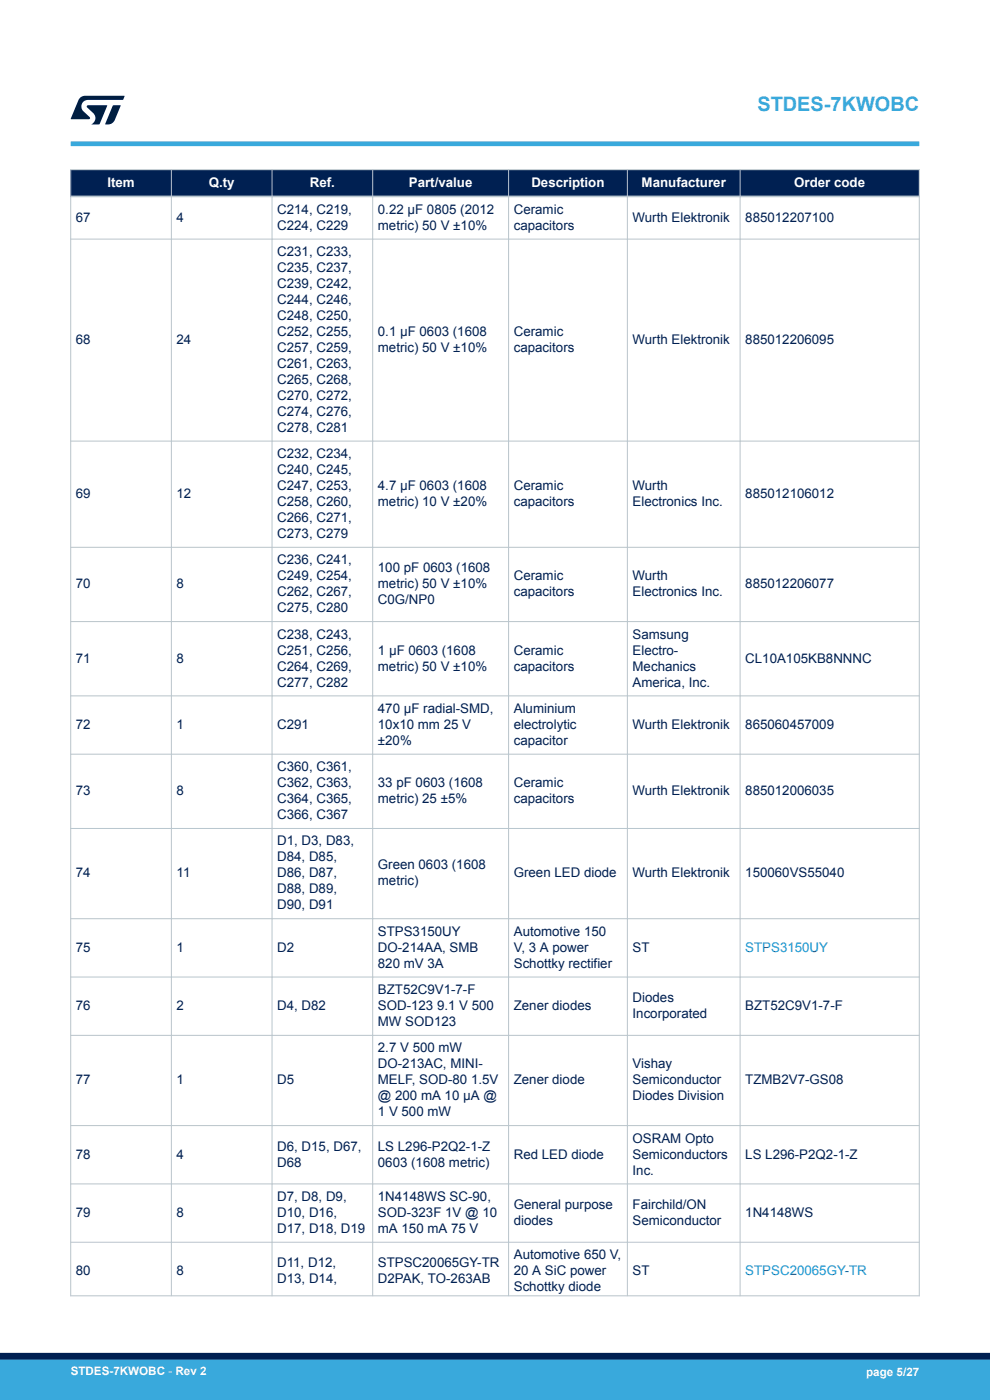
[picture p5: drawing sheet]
<svg xmlns="http://www.w3.org/2000/svg" width="210mm" height="297mm" viewBox="0 0 210 297" stroke-linecap="round" stroke-linejoin="round" font-family="sans-serif">
<defs><g id="words">
<text font-size="4.2" fill="#39a9dc" x="160.7" y="23.5">STDES-7KWOBC</text>
<g font-size="2.8" fill="#fff">
<text x="22.8" y="39.6">Item</text>
<text x="44.3" y="39.6">Q.ty</text>
<text x="65.7" y="39.6">Ref.</text>
<text x="86.7" y="39.6">Part/value</text>
<text x="112.7" y="39.6">Description</text>
<text x="136.1" y="39.6">Manufacturer</text>
<text x="168.5" y="39.6">Order code</text>
</g>
<g font-size="2.8" fill="#002052">
<text x="16.1" y="47">67</text>
<text x="37.5" y="47">4</text>
<text x="58.8" y="45.4">C214, C219,</text>
<text x="80.2" y="45.4">0.22 µF 0805 (2012</text>
<text x="109" y="45.4">Ceramic</text>
<text x="134.2" y="47">Wurth Elektronik</text>
<text x="158.1" y="47">885012207100</text>
<text x="58.8" y="48.7">C224, C229</text>
<text x="80.2" y="48.7">metric) 50 V ±10%</text>
<text x="109" y="48.7">capacitors</text>
<text x="58.8" y="54.3">C231, C233,</text>
<text x="58.8" y="57.7">C235, C237,</text>
<text x="58.8" y="61.1">C239, C242,</text>
<text x="58.8" y="64.5">C244, C246,</text>
<text x="58.8" y="67.9">C248, C250,</text>
<text x="58.8" y="71.3">C252, C255,</text>
<text x="80.2" y="71.3">0.1 µF 0603 (1608</text>
<text x="109" y="71.3">Ceramic</text>
<text x="16.1" y="73">68</text>
<text x="37.5" y="73">24</text>
<text x="58.8" y="74.7">C257, C259,</text>
<text x="80.2" y="74.7">metric) 50 V ±10%</text>
<text x="109" y="74.7">capacitors</text>
<text x="134.2" y="73">Wurth Elektronik</text>
<text x="158.1" y="73">885012206095</text>
<text x="58.8" y="78">C261, C263,</text>
<text x="58.8" y="81.4">C265, C268,</text>
<text x="58.8" y="84.8">C270, C272,</text>
<text x="58.8" y="88.2">C274, C276,</text>
<text x="58.8" y="91.6">C278, C281</text>
<text x="58.8" y="97.2">C232, C234,</text>
<text x="58.8" y="100.6">C240, C245,</text>
<text x="16.1" y="105.7">69</text>
<text x="37.5" y="105.7">12</text>
<text x="58.8" y="104">C247, C253,</text>
<text x="58.8" y="107.3">C258, C260,</text>
<text x="80.2" y="104">4.7 µF 0603 (1608</text>
<text x="80.2" y="107.3">metric) 10 V ±20%</text>
<text x="109" y="104">Ceramic</text>
<text x="109" y="107.3">capacitors</text>
<text x="134.2" y="104">Wurth</text>
<text x="134.2" y="107.3">Electronics Inc.</text>
<text x="158.1" y="105.7">885012106012</text>
<text x="58.8" y="110.7">C266, C271,</text>
<text x="58.8" y="114.1">C273, C279</text>
<text x="58.8" y="119.7">C236, C241,</text>
<text x="16.1" y="124.8">70</text>
<text x="37.5" y="124.8">8</text>
<text x="58.8" y="123.1">C249, C254,</text>
<text x="80.2" y="121.4">100 pF 0603 (1608</text>
<text x="80.2" y="124.8">metric) 50 V ±10%</text>
<text x="109" y="123.1">Ceramic</text>
<text x="134.2" y="123.1">Wurth</text>
<text x="158.1" y="124.8">885012206077</text>
<text x="58.8" y="126.5">C262, C267,</text>
<text x="58.8" y="129.9">C275, C280</text>
<text x="80.2" y="128.2">C0G/NP0</text>
<text x="109" y="126.5">capacitors</text>
<text x="134.2" y="126.5">Electronics Inc.</text>
<text x="58.8" y="135.5">C238, C243,</text>
<text x="134.2" y="135.5">Samsung</text>
<text x="16.1" y="140.6">71</text>
<text x="37.5" y="140.6">8</text>
<text x="58.8" y="138.9">C251, C256,</text>
<text x="58.8" y="142.3">C264, C269,</text>
<text x="80.2" y="138.9">1 µF 0603 (1608</text>
<text x="80.2" y="142.3">metric) 50 V ±10%</text>
<text x="109" y="138.9">Ceramic</text>
<text x="109" y="142.3">capacitors</text>
<text x="134.2" y="138.9">Electro-</text>
<text x="134.2" y="142.3">Mechanics</text>
<text x="158.1" y="140.6">CL10A105KB8NNNC</text>
<text x="58.8" y="145.6">C277, C282</text>
<text x="134.2" y="145.6">America, Inc.</text>
<text x="16.1" y="154.6">72</text>
<text x="37.5" y="154.6">1</text>
<text x="58.8" y="154.6">C291</text>
<text x="80.2" y="151.2">470 µF radial-SMD,</text>
<text x="80.2" y="154.6">10x10 mm 25 V</text>
<text x="109" y="151.2">Aluminium</text>
<text x="109" y="154.6">electrolytic</text>
<text x="134.2" y="154.6">Wurth Elektronik</text>
<text x="158.1" y="154.6">865060457009</text>
<text x="80.2" y="158">±20%</text>
<text x="109" y="158">capacitor</text>
<text x="58.8" y="163.6">C360, C361,</text>
<text x="58.8" y="167">C362, C363,</text>
<text x="80.2" y="167">33 pF 0603 (1608</text>
<text x="109" y="167">Ceramic</text>
<text x="16.1" y="168.7">73</text>
<text x="37.5" y="168.7">8</text>
<text x="58.8" y="170.4">C364, C365,</text>
<text x="58.8" y="173.8">C366, C367</text>
<text x="80.2" y="170.4">metric) 25 ±5%</text>
<text x="109" y="170.4">capacitors</text>
<text x="134.2" y="168.7">Wurth Elektronik</text>
<text x="158.1" y="168.7">885012006035</text>
<text x="58.8" y="179.4">D1, D3, D83,</text>
<text x="58.8" y="182.8">D84, D85,</text>
<text x="80.2" y="184.4">Green 0603 (1608</text>
<text x="16.1" y="186.1">74</text>
<text x="37.5" y="186.1">11</text>
<text x="58.8" y="186.1">D86, D87,</text>
<text x="58.8" y="189.5">D88, D89,</text>
<text x="80.2" y="187.8">metric)</text>
<text x="109" y="186.1">Green LED diode</text>
<text x="134.2" y="186.1">Wurth Elektronik</text>
<text x="158.1" y="186.1">150060VS55040</text>
<text x="58.8" y="192.9">D90, D91</text>
<text x="16.1" y="201.9">75</text>
<text x="37.5" y="201.9">1</text>
<text x="58.8" y="201.9">D2</text>
<text x="80.2" y="198.5">STPS3150UY</text>
<text x="80.2" y="201.9">DO-214AA, SMB</text>
<text x="109" y="198.5">Automotive 150</text>
<text x="109" y="201.9">V, 3 A power</text>
<text x="134.2" y="201.9">ST</text>
<text x="80.2" y="205.3">820 mV 3A</text>
<text x="109" y="205.3">Schottky rectifier</text>
<text x="16.1" y="214.3">76</text>
<text x="37.5" y="214.3">2</text>
<text x="58.8" y="214.3">D4, D82</text>
<text x="80.2" y="210.9">BZT52C9V1-7-F</text>
<text x="80.2" y="214.3">SOD-123 9.1 V 500</text>
<text x="109" y="214.3">Zener diodes</text>
<text x="134.2" y="212.6">Diodes</text>
<text x="134.2" y="216">Incorporated</text>
<text x="158.1" y="214.3">BZT52C9V1-7-F</text>
<text x="80.2" y="217.7">MW SOD123</text>
<text x="80.2" y="223.3">2.7 V 500 mW</text>
<text x="80.2" y="226.6">DO-213AC, MINI-</text>
<text x="134.2" y="226.6">Vishay</text>
<text x="16.1" y="230">77</text>
<text x="37.5" y="230">1</text>
<text x="58.8" y="230">D5</text>
<text x="80.2" y="230">MELF, SOD-80 1.5V</text>
<text x="80.2" y="233.4">@ 200 mA 10 µA @</text>
<text x="109" y="230">Zener diode</text>
<text x="134.2" y="230">Semiconductor</text>
<text x="134.2" y="233.4">Diodes Division</text>
<text x="158.1" y="230">TZMB2V7-GS08</text>
<text x="80.2" y="236.8">1 V 500 mW</text>
<text x="16.1" y="245.8">78</text>
<text x="37.5" y="245.8">4</text>
<text x="58.8" y="244.1">D6, D15, D67,</text>
<text x="80.2" y="244.1">LS L296-P2Q2-1-Z</text>
<text x="109" y="245.8">Red LED diode</text>
<text x="134.2" y="242.4">OSRAM Opto</text>
<text x="134.2" y="245.8">Semiconductors</text>
<text x="158.1" y="245.8">LS L296-P2Q2-1-Z</text>
<text x="58.8" y="247.5">D68</text>
<text x="80.2" y="247.5">0603 (1608 metric)</text>
<text x="134.2" y="249.2">Inc.</text>
<text x="58.8" y="254.8">D7, D8, D9,</text>
<text x="80.2" y="254.8">1N4148WS SC-90,</text>
<text x="109" y="256.5">General purpose</text>
<text x="134.2" y="256.5">Fairchild/ON</text>
<text x="16.1" y="258.2">79</text>
<text x="37.5" y="258.2">8</text>
<text x="58.8" y="258.2">D10, D16,</text>
<text x="58.8" y="261.5">D17, D18, D19</text>
<text x="80.2" y="258.2">SOD-323F 1V @ 10</text>
<text x="80.2" y="261.5">mA 150 mA 75 V</text>
<text x="109" y="259.9">diodes</text>
<text x="134.2" y="259.9">Semiconductor</text>
<text x="158.1" y="258.2">1N4148WS</text>
<text x="58.8" y="268.8">D11, D12,</text>
<text x="80.2" y="268.8">STPSC20065GY-TR</text>
<text x="109" y="267.1">Automotive 650 V,</text>
<text x="16.1" y="270.5">80</text>
<text x="37.5" y="270.5">8</text>
<text x="58.8" y="272.2">D13, D14,</text>
<text x="80.2" y="272.2">D2PAK, TO-263AB</text>
<text x="109" y="270.5">20 A SiC power</text>
<text x="109" y="273.9">Schottky diode</text>
<text x="134.2" y="270.5">ST</text>
</g>
<g font-size="2.8" fill="#1f81af">
<text x="158.1" y="201.9">STPS3150UY</text>
<text x="158.1" y="270.5">STPSC20065GY-TR</text>
</g>
<g font-size="2.5" fill="#fff">
<text x="15" y="291.6">STDES-7KWOBC - Rev 2</text>
<text x="183.7" y="291.9">page 5/27</text>
</g>
</g></defs>
<g fill="#002052">
<path d="M15 36h180v5.7h-180z" fill-rule="evenodd"/>
<path d="M15 36h180v5.7h-180z" fill-rule="evenodd"/>
</g>
<g fill="none" stroke="#b9c4ca" stroke-width=".21">
<path d="M14.9 36h180.2M15 35.9v239.1M36.4 35.9v239.1M57.7 35.9v239.1M79.1 35.9v239.1M107.9 35.9v239.1M133.1 35.9v239.1M157 35.9v239.1M195 35.9v239.1M14.9 50.7h180.2M14.9 93.6h180.2M14.9 116.1h180.2"/>
<path d="M14.9 131.9h180.2M14.9 147.6h180.2M14.9 160h180.2M14.9 175.8h180.2M14.9 194.9h180.2M14.9 207.3h180.2M14.9 219.6h180.2M14.9 238.8h180.2M14.9 251.2h180.2M14.9 263.5h180.2M14.9 274.9h180.2"/>
</g>
<path d="M14.9 41.7h180.2" fill="none" stroke="#b9c4ca" stroke-width=".35"/>
<path d="M15 30.5h180" fill="none" stroke="#39a9dc" stroke-width="1"/>
<g fill="#001e41">
<path d="M17.1 20.7l.9-.4 8.4 .1-.3 .8h-7.4a1.4 1.4 0 0 0-1.3 .8 1.4 1.4 0 0 0 .2 1.5l1.4 1.3v.4l-4 .1 1.6-4.1z"/>
<path d="M24 22.4h1.6l-1.3 3.1a1.54 1.54 0 0 1-1.4 .9l-.6-.1z"/>
<path d="M18.5 22.4h4.2l-1.6 4h-1.7a1.48 1.48 0 0 0 .4-2.4l-1.3-1.2z"/>
</g>
<g fill="#39a9dc">
<path d="M0 288.4h210v8.6h-210z" fill-rule="evenodd"/>
<path d="M-.1 288.4h210.2v4.4h-210.2z" fill-rule="evenodd"/>
</g>
<path d="M0 287.7h210" fill="none" stroke="#002052" stroke-width="1.4"/>
<use href="#words"/>
</svg>
